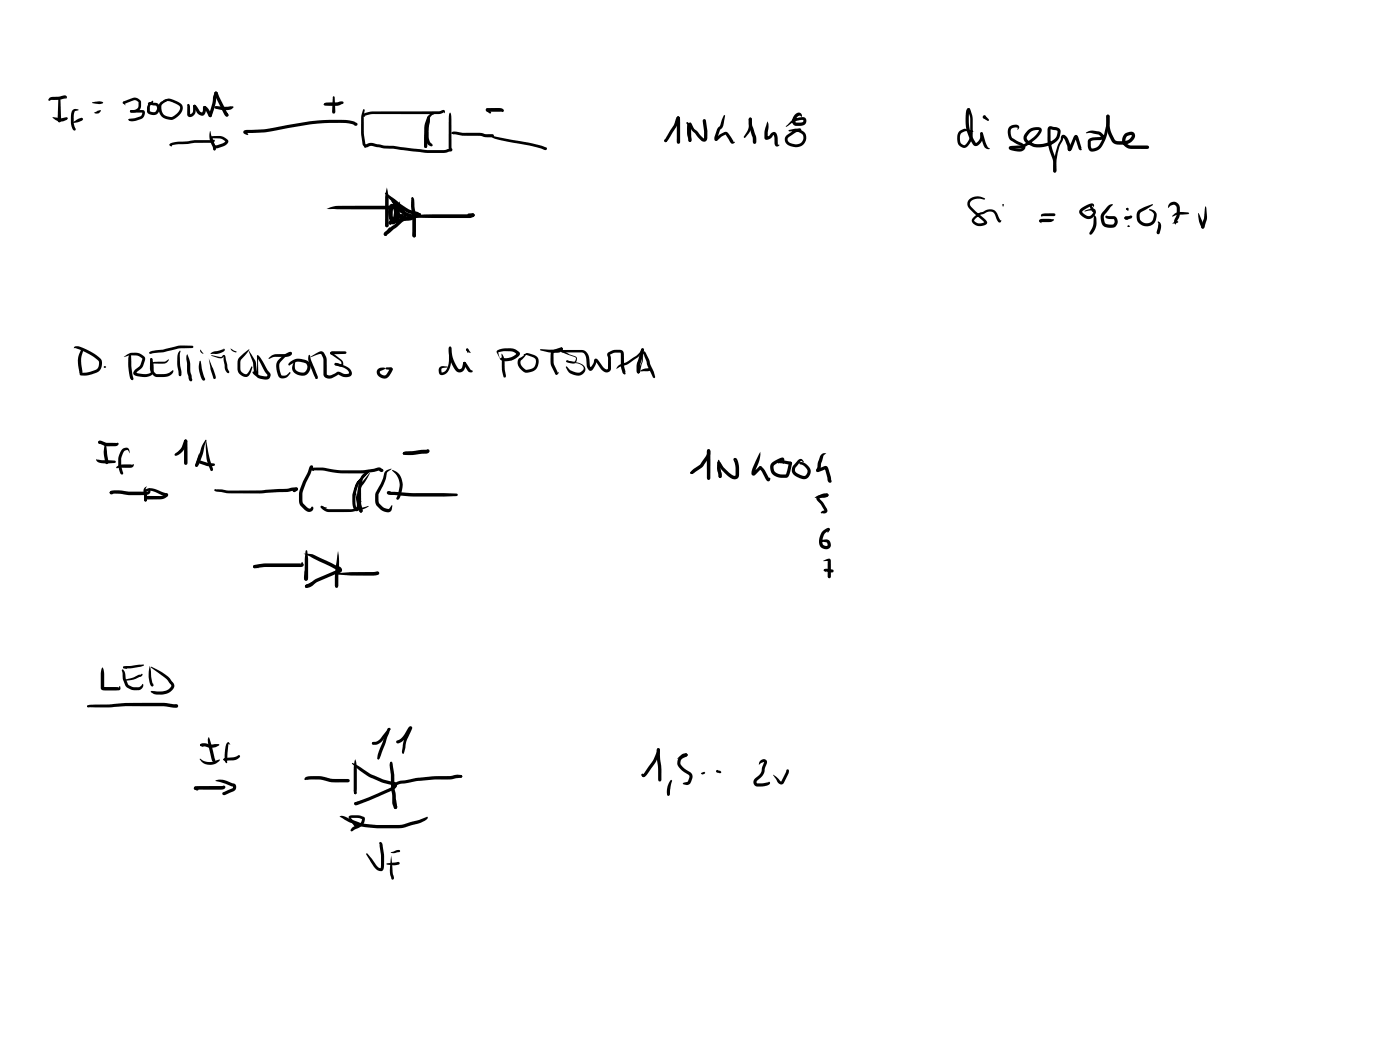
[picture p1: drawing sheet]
<svg xmlns="http://www.w3.org/2000/svg" width="285mm" height="214mm" viewBox="0 0 285 214" stroke-linecap="round" stroke-linejoin="round" font-family="sans-serif">
<g fill="#000">
<path d="M43.7 18.7l.3-.1 .3 .2 2.1 4.3h-.2l.3 .3a.48 .48 0 0 1-.5 .3 .48 .48 0 0 1-.4-.5l-1.6-3.2-.4-1zM67.8 19.7l.1-.1 .2 .1 .2 3.1-.4 .3-.3-.3zM10.1 19.9l.5-.2 1.7-.1a1.03 1.03 0 0 1 1.3 0v.3l-.2 .2-.1-.2v.2l-1.1 .2-2 .2a.2 .2 0 0 1-.3 0 .2 .2 0 0 1 0-.3zM10.6 23.8l1.7 .3 1.4-.2 .1 .2-.2 .3-.6 .3h-.9a2.41 2.41 0 0 1-1.5-.9zM11.9 20.2l.3-.1 .1 .2 .2 4.3-.2 .2-.2 .1-.3-.1-.1-.2zM14.7 25l1.5-.9 .4-.1 .3 .3a2.71 2.71 0 0 1-2.2 .7zM14.8 22.4l.6-.2 .6 .2-.8 .3-.2 .9a3.9 3.9 0 0 0 .3 2.5l.1 .2a.41 .41 0 0 1-.4 .2 .41 .41 0 0 1-.3-.4 4.9 4.9 0 0 1 .1-3.7zM18.8 20.9a3.1 3.1 0 0 1 2.2 0 2.77 2.77 0 0 1-2.3 0zM19.1 23l1.3-.6a.58 .58 0 0 1-.1 .6 .58 .58 0 0 1-.6 .1zM25.1 20.7l2-.8a1.34 1.34 0 0 1 1.6 1 1.65 1.65 0 0 1-1.9 2h-.3v-.4a1.67 1.67 0 0 0 1.6-.7l.1-1-.5-.4h-.5l-2 .8-.2-.3zM25.1 20.7l.1-.1 .3 .2v.7l-.5-.5zM26.2 24.3l.1-.1 .2 .2-.2 .1z"/>
<path d="M26.2 24.3h.3l-.2 .2zM26.5 22.5l2.6-.1a.88 .88 0 0 1 .1 1.5l-.4 .3-1.1 .4a1.28 1.28 0 0 1-1.5-.2l.1-.2 1.1-.1 1.2-.4 .4-.8h-2.3l-.3-.2zM30.2 20.9l.1-.1a2.57 2.57 0 0 1 2 .5 1.39 1.39 0 0 1-.4 2 1.39 1.39 0 0 1-2-.6l.1-1.2 .4-.5 .7-.5 .1 .2-.7 1.1v.9l.5 .1a.79 .79 0 0 0 .9-.3 .79 .79 0 0 0-.1-1l-1.1-.2-.3-.1-.1 .1a.19 .19 0 0 1-.2-.2 .19 .19 0 0 1 .1-.2zM32.6 20.8l1-.5 .7-.1 .1 .1-.6 .4a1.34 1.34 0 0 0-.8 2.1 1.79 1.79 0 0 0 1.9 1 2.27 2.27 0 0 0 1.8-2l-.4-.4-1.2-.6-.9-.2h-.8l-.1-.1a1.74 1.74 0 0 1 2-.2l1.3 .6a1.49 1.49 0 0 1-.1 2.5 2.32 2.32 0 0 1-3.2 .6 2.32 2.32 0 0 1-.7-3.2zM34.6 29.2l1.4-.3 2.2-.1 1.4-.3 3.9-.1 .2 .3-.2 .3-.5 .1h-3.3l-1.4 .2-2.3 .1-1.3 .3a.23 .23 0 0 1-.2-.2 .23 .23 0 0 1 .1-.3zM34.6 29.3h.1l.2 .2 .2 .2-.2 .1-.4-.2zM38.2 21.2l.3 .1-.4 .3zM38.3 21.2l.2 .1 .2 .3v1.7l.6-.5 .1-1.4h.4v.4l.1-.2a1.85 1.85 0 0 1-.6 2 .67 .67 0 0 1-.7 .2 .67 .67 0 0 1-.5-.5v-1.7zM39.4 21.4l.2-.1a2.2 2.2 0 0 1 1.1 1.4l.4 .3 .2-.5a.89 .89 0 0 1 .3-.9l.3 .1v.2a1.18 1.18 0 0 1-.8 1.7l-.9-.6-.8-1.1h.2l-.2-.1zM41.5 21.6l.4 .1 .1 .2-.2 .3-.4-.1-.1-.2zM41.4 21.7a.99 .99 0 0 1 1.2 .7l.5 1.1-.1 .3-.2 .1-.3-.2-.5-1-.6-.6zM43.8 18.7h.4l.1 .4-.7 3.2-.5 1.3-.3 .3-.2-.1-.1-.3 .7-2.5 .2-1.4z"/>
<path d="M42.8 26.7l.7 2.2a1.54 1.54 0 0 1 .3 1.7 .51 .51 0 0 1-.5-.7l-.4-.9a3.7 3.7 0 0 1-.1-2.3zM43.1 27.8l1.6-.1a2.1 2.1 0 0 1 1.8 1.1l-.2 .4-.5 .4-1.7 .6a.51 .51 0 0 1-.6-.6h.7l1.2-.4 .5-.4h.1l-1.1-.6-1.8-.1-.2-.2zM43.1 27.8l.2 .1 .6 2.5-.2 .2-.3-.2a3.5 3.5 0 0 0-.5-2.5zM43.8 21.7l3.6-.1 .1 .2a2.59 2.59 0 0 1-2.4 .6l-1.3-.3-.1-.2zM43.7 21.7l.4 .1 .2 .4-.5-.2zM46 22.9a.44 .44 0 0 1 .5 .2 .44 .44 0 0 1 0 .5l-.3 .1-.2-.1zM49.6 26.6l.6-.1a30.1 30.1 0 0 0 8.3-1l4.6-.8a23.2 23.2 0 0 1 9.2 .1l.4 .3v.4l-.3 .1-.6-.3a32.4 32.4 0 0 0-8.6 0l-4.6 .8a29.6 29.6 0 0 1-8.4 1h-.2l.1-.2 .5 .4-.2 .2-.6-.2a.4 .4 0 0 1-.2-.7zM65.9 21.2l.2-.1 .2 .2-.2 .1zM66 21l.4-.1 2.5-.1a.75 .75 0 0 1 1.1 .1l-.1 .2-.5 .2a3.7 3.7 0 0 1-2.5 .2h-.8l-.2-.2zM66.1 21.1l.4 .4-.5-.1zM73.9 22.3l.2-.1 .2 .2a13.4 13.4 0 0 0-.2 4.4l.3 2.5 .2 .3a.36 .36 0 0 1-.2 .5l-.2-.1-.4-.8a19.2 19.2 0 0 1-.2-5.5zM73.9 23.2l1-.4a10.9 10.9 0 0 1 3.7-.1h10.8l.5-.2a.37 .37 0 0 1 .6 0 .37 .37 0 0 1-.1 .5l-.1-.2v.2l-.9 .2h-10.8a10.1 10.1 0 0 0-3.6 .2l-.8 .2-.1-.1 .3 .3h-.4a.3 .3 0 0 1-.2-.2 .3 .3 0 0 1 .1-.4z"/>
<path d="M78.5 39.2l3.2 2.4a5 5 0 0 0 2.3 1.3l1.1 .3 .5 .2 .1 .3-.1 .3-.2 .1-1.6-.5a12.4 12.4 0 0 1-5.4-4.3zM78.8 38.2a12.1 12.1 0 0 1 .3 4.3v3.4l-.1 .3-.2 .1-.3-.1-.1-.3v-2.3a15.8 15.8 0 0 1 .4-5.4zM87.1 23.8h.3l.1 .7-.5 3.2v2.1l-.3 .3-.3-.3v-1.9zM87.1 23.8l.1-.1 .3 .1-.3 .1h.3v1a8 8 0 0 0-.2 3.2l.2 .8 .6 .6a.64 .64 0 0 1-1.1-.2l-.3-.9a7.9 7.9 0 0 1 .1-3.3l.2-1.2h.2l-.2 .2zM87.3 23.4l.6-.3 .5 .2-.6 .3a5.1 5.1 0 0 0-.8 3.7v2.5l-.3 .3-.3-.3v-1.9a6.3 6.3 0 0 1 .9-4.5zM74.5 29.4a2.43 2.43 0 0 1 2.4 0l1.4 .2 1.6 .1a59.6 59.6 0 0 0 10.7 .8l1.1-.2-.1 .3-.2-.6v-5.7l.1-1.1 .1-.3 .3 .8 .1 6.5a.42 .42 0 0 1 0 .5 .42 .42 0 0 1-.5 .2l-.4 .1a31.5 31.5 0 0 1-9.1-.4l-2-.3-1.8-.1-2.6-.5-.9 .3-.3-.3zM91.9 27l.2-.1 .2 .3-.2 .1zM92 26.9a1.35 1.35 0 0 1 1.3 0l.9 .2 1.4-.1a6.3 6.3 0 0 1 2.8 .2l.5 .1h1.4l.3 .3-.3 .4-1.5-.1-.7-.2a22.6 22.6 0 0 1-5.9-.4l-.3-.2zM92.1 26.9l.4 .4-.5-.1zM99 22.1l.7-.1a5.2 5.2 0 0 1 2.6 .1l.3 .4-.3 .3-3-.1-.3-.1zM99 22.1h.5l.5 .8-.2 .2-.8-.5zM100 27.6l.1-.1 1.3 .4 6.4 1.2 3.1 .8a.42 .42 0 0 1 .4 .6h-.4l-3.2-.9a37 37 0 0 1-7.3-1.5z"/>
<path d="M137.8 23.8l.2-.1 .3 .1 .1 .2-.2 .3a7.1 7.1 0 0 1-1.4 3l-1 1.5-.5 .1 .1-.4 .8-1.5a7.4 7.4 0 0 0 1.5-3zM135.3 28.5l.3-.1 .2 .3-.1 .2h-.2l-.2-.2zM135.4 28.4v-.1a.27 .27 0 0 1 .3 .1 .27 .27 0 0 1 .1 .3l-.3 .2-.2-.2zM137.9 23.8l.3-.1 .2 .3-.1 .2-.3 .1-.2-.3zM137.9 23.8l.2-.1 .3 .2 .1 .4v4.7l-.4 .3-.3-.3zM139.9 24.8l.5 .6 .2 2.1a.96 .96 0 0 1-.1 1.4l-.3-.3-.3-1.1v-2.1l-.2-.4zM140.3 25.1l.2-.1 .2 .2 .1 3.4-.3 .3-.3-.3zM140.4 25h.3l-.1 .4h-.3zM140.3 25l.4 .1 .6 1.1 2 2a6.7 6.7 0 0 0-.2-3.5l.1-.4h.4a6.7 6.7 0 0 1 .4 3.8 .76 .76 0 0 1-.5 .7 .76 .76 0 0 1-.9-.3l-1.8-2-.5-1.3zM147.4 23.5l.1-.1 .1 .1-.4 2.1-.6 1-.6 1.7-.3-.1 1-.9 1.1-.5 .5 .3 1 1.7 .2 .1a.42 .42 0 0 1-.3 .4 .42 .42 0 0 1-.5-.3l-1-1.6-.8 .4-.7 .6a.46 .46 0 0 1-.6 .2 .46 .46 0 0 1-.1-.7l.5-1.6 .6-.7zM152.5 24l.3-.1a.46 .46 0 0 1 .2 .7v.4a3.1 3.1 0 0 1-.5 2.1l-.8 1-.3-.2 1-1.7zM152.5 24h.5l.1 .3a6.3 6.3 0 0 0 .7 3.1l.2 .6v1l-.1 .2-.3 .1-.2-.1-.1-.2-.1-1-.5-1.6a3.5 3.5 0 0 1-.2-2.4z"/>
<path d="M156.3 24.7a4.3 4.3 0 0 1 0 2.6v.8l-.2-.3 .6-.3a.8 .8 0 0 1 .9-.6 .8 .8 0 0 1 .7 .9v1.6h.3a.41 .41 0 0 1-.3 .4 .41 .41 0 0 1-.5-.2l-.2-2.1h-.1a1.68 1.68 0 0 1-1.3 1l-.3-.1a1.9 1.9 0 0 1-.2-1.7zM160.6 26.5l1.2-.3a1.94 1.94 0 0 1 2.4 2 2.11 2.11 0 0 1-3.2 1.6 1.32 1.32 0 0 1-1.1-1 1.32 1.32 0 0 1 .4-1.4l.7-.4a2.89 2.89 0 0 1 1.9-.8l.2 .2-.1 .4-.2-.4-2.1 1.5a.68 .68 0 0 0-.3 .6 .68 .68 0 0 0 .4 .6 1.81 1.81 0 0 0 2.7-.5v-.1a1.04 1.04 0 0 0-.5-1.4l-.9-.3h-1.4l-.2-.2zM161.9 23.2a.74 .74 0 0 1 .8-.3 .74 .74 0 0 1 .6 .6v.3l-.6-.2a1.17 1.17 0 0 0-.7 1.3h1.3l.3-.2-.2-.3a4 4 0 0 0-2.8 1.2l-.6 .2 .2-.3a3.6 3.6 0 0 1 3.2-1.7 .9 .9 0 0 1 .8 1.1 .9 .9 0 0 1-1.1 .7h-.7a1.07 1.07 0 0 1-1.1-.5 1.07 1.07 0 0 1 .2-1.2zM196.9 22.1l.3-.1 .2 .1 .1 .2-.2 .4a8.5 8.5 0 0 0 1.4 6.4l.7-.7 .2-1.3 .2-.2 .3 .3v.9a1.86 1.86 0 0 1-1.6 1.6 7.7 7.7 0 0 1-1.9-5.8l.1-1.1zM197 22.1l.3-.1a2.11 2.11 0 0 1 .7 1.6v3.4a3.2 3.2 0 0 1-1.6 3.1 1.7 1.7 0 0 1-1.5-2.2 1.69 1.69 0 0 1 2.6-1.4l.9 .3-1.9-.1-.7 .4-.3 .5v1a.83 .83 0 0 0 1.1 .8l.7-.9 .2-1v-3.5l-.4-1.4-.2-.3zM199.7 27l.1-.1 .3 .2 .7 2.3 .3 .6 .4 .2a.69 .69 0 0 1-1.1-.3l-.8-2.6zM200.2 23.6h.4l.7 .7v.3h-.2l-.9-.5-.1-.3zM200.2 23.6h.5l.3 .8-.8-.3zM205.5 29.9l.4-.2 1.7-.1a7.9 7.9 0 0 0 3.9-3l.1-.1a1.98 1.98 0 0 0-2.5 1.8l.3 .3a4.6 4.6 0 0 0 5.5-.5l.4-1.2a.39 .39 0 0 0-.6-.4l-.8-.2v.3a11.6 11.6 0 0 0 1.1 5.9l.1 2.3-.3 .3-.4-.3v-2.2a11.6 11.6 0 0 1-1.1-6.5 .9 .9 0 0 1 1.4-.2 1.13 1.13 0 0 1 1.1 .4 1.13 1.13 0 0 1 0 1.3 3.4 3.4 0 0 1-3.1 2.3 3.9 3.9 0 0 1-4.1-1.2 2.25 2.25 0 0 1 2.3-2.8h.2a.78 .78 0 0 1 1 .4 .78 .78 0 0 1-.3 1 8.1 8.1 0 0 1-4.1 2.9l-1.8 .1 .1-.1-.3 .2-.2-.1zM205.5 25.8a1.26 1.26 0 0 1 2 .1l-.3 .6v-.5h-.7a.83 .83 0 0 0-.7 1.2l.3 .9 1.9 1a.93 .93 0 0 1 .7 1.1 .93 .93 0 0 1-1.2 .7l-.6-.1a1.56 1.56 0 0 1-1.5-.6l.1-.3 .2-.1 .3 .2h-.1l1.4 .2h.5l.4-.2-2.1-1.2a2.19 2.19 0 0 1-.6-3zM216.2 27.6l.2-.2 .4 .1 .6 .8 .6 1.3v.7l-.1-.1 .2 .3-.3 .3a1.03 1.03 0 0 1-.5-1.2l-.5-1-.3-.6h.1l-.3 .8a5.1 5.1 0 0 0-.9 2.3l-.4 2.1 .1 1.6-.3 .3-.4-.3a12.9 12.9 0 0 1 1.5-6.2zM218.8 27.6a.5 .5 0 0 1 .8 .4l.6 2.3a.23 .23 0 0 1-.2 .3 .23 .23 0 0 1-.3-.1l-.8-2.5h.3l-.9 2.3a.44 .44 0 0 1-.4 .4 .44 .44 0 0 1-.5-.2l.4-.4-.2 .1z"/>
<path d="M221.1 27l.7-.3 .7-.1 1.3 .2 .4 .2a1.07 1.07 0 0 1 .7 1.1l-.7 .4-1.6 .1-.5 .1v1l.2 .5a1.64 1.64 0 0 0 1.6-.8 10.8 10.8 0 0 0 1.3-5.7l.1-.3h.5a11.3 11.3 0 0 1-1.7 6.7 1.74 1.74 0 0 1-2.4 .5 2.52 2.52 0 0 1 0-2.3l.8-.3 1.4-.1 .4-.1v.2l-.7-.6-1.6-.3h-.8zM225.3 23.4h.5l.1 .5a6.7 6.7 0 0 0 1.1 4.5l.5 .3h1.1a1.53 1.53 0 0 0 1.8-1.2l-.9 .2a1.09 1.09 0 0 0-.3 1.2 1.09 1.09 0 0 0 1 .7h3.4l.3 .1 .1 .3-.1 .2-.3 .1h-3.4a1.74 1.74 0 0 1-1.7-1.4 1.74 1.74 0 0 1 1.1-1.9l.4-.2a.93 .93 0 0 1 1.1 .6 .93 .93 0 0 1-.4 1.2 3.7 3.7 0 0 1-3.7 .7l-.6-.4a7.5 7.5 0 0 1-1.2-5.2zM66.5 42.6a6.8 6.8 0 0 1 4-.7h9.3l.2 .1 .1 .3-.1 .2-.2 .1zM78.7 43.4h.2l.2 2.5-.3 .4-.4-.4zM79.2 46.4l.2-.1 .2 .3-.8 1.2-.2 .2-.4-.1v-.4l.3-.1-.2 .1zM79.2 45.1l2.3-1.4a.38 .38 0 0 1 .7 .2l-2.6 1.8-.4-.1zM78.8 42.2l1-.3 .2 .1 .1 .3-.1 .2-.2 .1-.8-.2zM79.8 40.7l.3-.1a5.3 5.3 0 0 1 2.7 3 .78 .78 0 0 1-.5 1 .78 .78 0 0 1-.9-.3l-.6-.6-.7-1.2v-.2l.2-.1-.2 .2v-.4h.4l-.2 .2 .3-.1 .8 1.3 .8 .6h-.2l.1-.3a4.8 4.8 0 0 0-2.3-2.5zM79.8 40.7l.3-.1 .2 .2a5.2 5.2 0 0 0 3.7 2.9 .57 .57 0 0 1 .5 .5 .57 .57 0 0 1-.6 .6l-2 .2-2.4 .7-.3-.1a.71 .71 0 0 1 .3-.7 .71 .71 0 0 1 .7-.1l1.2-.4 2-.2 .4-.2 .1 .2 .2 .2a5.5 5.5 0 0 1-3.7-2.4l-.7-1zM79.4 41.6a.9 .9 0 0 1 1.3 1v2a.84 .84 0 0 1-.9 1l-.3-.2-.2-.4v-1.9a1.55 1.55 0 0 1 .7-1.5l.3 .1 .4 .5 .4 2.7-.3 .3-.3-.3-.2-2.3-.3-.5h.1l-.1 1.1 .1 1.8-.1 .1a3.2 3.2 0 0 0-.2-3 3 3 0 0 0 .3 2.5l.1 .1h-.3l.3-2a.52 .52 0 0 1 .1-.8 1.87 1.87 0 0 1 .5 2l-.1 .5a.67 .67 0 0 1-.2 .7 .67 .67 0 0 1-.8 0 3.1 3.1 0 0 1-.3-3.5zM81.3 41.1h.2l-.2 3.1a.85 .85 0 0 1-.5 1l-.2-.1-.1-.3 .4-2.4zM81.8 43.7h.3l-.1 .3-.2-.1z"/>
<path d="M83.8 40.2l.3 .1-.4 .2zM84.1 46.9h.4l.1 .2 .1 .9-.1 .2-.3 .2-.2-.2-.1-.2zM83.9 40.2l.2 .1-.1 .2-.2-.2zM83.8 40.3l.2-.1 .2 .1a32.2 32.2 0 0 1 .4 7.9l-.3 .2-.2-.2-.1-.2-.1-4.2a7.3 7.3 0 0 1-.1-3.3zM84.8 44l1.6-.3 9.2-.1 .7-.1 .2 .1 .1 .2-.2 .4-.7 .2h-11.1l-.1-.2zM78.3 47.3l2.9-2.4a8.4 8.4 0 0 1 4-1.5l-.1 .1 .3-.1 .2 .1 .1 .2a1.44 1.44 0 0 1-1.4 .7l-.7 .1-1.5 .6-3.3 2.7v-.3l-.1 .4-.2 .1-.4-.2zM95.2 43.5l1.1-.1 .2 .1 .1 .3-.3 .3-.9-.1-.2-.3zM197.3 40.6l.7-.4 .9-.2 1 .1 .7 .4-.2 .2-.6-.2a1.74 1.74 0 0 0-2.3 1l.3 .6 2.8 2.5a.66 .66 0 0 1 .4 .8 .66 .66 0 0 1-.7 .5 1.7 1.7 0 0 1-2.4-1.1l.9-1.1 1.1-.5a2.25 2.25 0 0 1 2.9-.1l.9 1.7-.1 .1 .1-.1a.35 .35 0 0 1-.1 .6 .35 .35 0 0 1-.5-.4l-.5-1.2a1.31 1.31 0 0 0-2.2-.3l-.9 .3-.9 .7-.3 .4a1.59 1.59 0 0 0 2.2 .3v.2l-3.1-2.9a1.32 1.32 0 0 1-.1-1.9zM212 43.6l.8-.2h1.8l.3 .3-.3 .3h-2.3v-.1l-.2 .2-.2-.2zM211.6 44.8l.4-.2h2a.36 .36 0 0 1 .6 .3l-.2 .1a4.1 4.1 0 0 1-2.5 .2v-.2l.2 .5-.5-.3zM221.8 41.7a1.44 1.44 0 0 1 1 1.2l.2 .4-.7-.3zM222.4 43.7l.5 .2a3.3 3.3 0 0 1-.2 3.3l-.4 .5-.2 .1-.2-.1-.1-.3 .8-1.8 .1-1.4z"/>
<path d="M220 42.5a3.1 3.1 0 0 1 2.6-1l.2 .3-.1 .5-.2-.4-1.9 .9a.31 .31 0 0 0-.3 .3 .31 .31 0 0 0 .2 .3l.6 .4a.9 .9 0 0 0 1 .1l.5-.7a.32 .32 0 0 0-.1-.3 .32 .32 0 0 0-.3-.1l-1.4 .2 1.4-.5a.78 .78 0 0 1 .9 .4 .78 .78 0 0 1-.3 1 1.53 1.53 0 0 1-2.5 .1l-.6-.7 .1-.5zM225.5 42.1a1 1 0 0 1 1.1-.4l-1.8 2.2v.6l.2 .8a1.78 1.78 0 0 0 1.7 .4l.2-.5-.1-.6-1.3-.1-.5-.3a.61 .61 0 0 1 .9-.2h.9a1.26 1.26 0 0 1 .7 1.6 1.26 1.26 0 0 1-1.6 .8 1.68 1.68 0 0 1-1.8-2l.2-.9zM229 44.2l1.3-.3 .3 .3a1.18 1.18 0 0 1-1.3 .4l.1-.1-.2 .2-.2-.1zM229 44.2h.4l.1 .2 .3 .2a.46 .46 0 0 1-.6 .1 .46 .46 0 0 1-.2-.5zM231.8 42.8l1.4-.7 1.4-.5 .2 .1-2.5 1.5a1.38 1.38 0 0 0-.1 1.6 1.38 1.38 0 0 0 1.5 .7 1.21 1.21 0 0 0 1.1-.9l.1-1.1-.3-.4-.6-.3-.1-.1 .2-.1a1.34 1.34 0 0 1 1.4 1.6l-.2 .6a2.04 2.04 0 0 1-2.8 1 2.04 2.04 0 0 1-.7-3zM235.7 45.1l.5 .2 .2 .6-.3 1.5-.3 .3-.3-.3 .3-1.8zM238.1 41.4a1.26 1.26 0 0 1 1.5-.2 1.26 1.26 0 0 1 .6 1.4l-.1 1.5-.8 1.6-.3-.6 .6-1.5v-1.3l-.2-.4a.84 .84 0 0 0-1.2 .1l-.4 .3zM238.7 43.9l.6-.5 .7-.2 2 .1 .1 .1-.1 .2-2.3 .1-1 .4zM238.7 45.4l.9-.4 .3 .2-.7 .3zM244 43.4l1.2 2.8-.3 .4-.3-.2v-.2a6.1 6.1 0 0 1-.6-2.8zM245.4 42.1h.1l.1 .3 .1 2.2-.5 1.7-.3 .3-.3-.4 .5-1.7zM15.1 70.6h.1a1.51 1.51 0 0 1 1.4 .1 8.5 8.5 0 0 1 4.1 2.7 2.08 2.08 0 0 1-1.1 2.5l-2.3 .6-1-.1v-.4a7.7 7.7 0 0 0 3.4-.9l.2-.1a1.23 1.23 0 0 0-.1-1.8 12.7 12.7 0 0 0-4.5-2.3h-.3z"/>
<path d="M16.5 71.1l.3-.1 .2 .2-.5 1.9 .3 2.7-.1 .3h-.4l-.2-.5a5.5 5.5 0 0 1 .4-4.5zM25.2 72.6l.8-.5a2.29 2.29 0 0 1 1.7-.3 2.16 2.16 0 0 1 1.9 1.2l-.6 1.8-1.3 1.2v-.1l1.4 .3a1.45 1.45 0 0 0 1.7-.5l.1-1.2-.3-1.5h.4l.2 .9a2.6 2.6 0 0 1-.3 2.5 3.6 3.6 0 0 1-3.4 .1 .68 .68 0 0 1-.4-.7 .68 .68 0 0 1 .5-.6l.9-.8 .5-1.4-.7-.5-.5-.1-1.3-.1zM26.6 76.7l.5 .3v.3h-.4zM26.4 72.2l.4-.1-.1 2.4 .3 1.7a.84 .84 0 0 1-.1 1.2l-.2-.1a8.2 8.2 0 0 1-.3-5.1zM30.4 71.7a4.3 4.3 0 0 1 2.7-.5l3.5-.8h2.5l.3 .2-.3 .3-2.8 .1-3.1 .7-2.7 .3zM31 73.8l.1 .1v.1zM31 73.9l.5-.2 2-.1 .8-.4 .1 .1-.4 .5-.5 .2h-2.5zM30.6 73h.4l.1 .2v1.8a1.45 1.45 0 0 0 .8 1.2l1.9-.1 1.1-.5a.23 .23 0 0 1 .4-.2 .23 .23 0 0 1-.1 .4 2.07 2.07 0 0 1-1.9 1h-1.4a1.82 1.82 0 0 1-1.4-1.8zM30.4 71.9l.2-.2 .5 .4zM31 73.9l.4 .2-.4-.1zM36.6 71.4l.2 .1-.2 .7 .1 1.9 .3 1.7-.1 .5-.2 .3-.3-.3-.1-.8a7.5 7.5 0 0 1 0-3.6zM38.1 72.1l.2 .5a6.9 6.9 0 0 1 .5 3.2l.4 1.6-.4 .3a1.96 1.96 0 0 1-.6-1.5l-.1-2.2a2.78 2.78 0 0 1 0-1.9z"/>
<path d="M40.7 71.2l.7 .8-.5-.3zM40.7 73.4l.9 3.3a.53 .53 0 0 1-.1 .8 1.3 1.3 0 0 1-.7-1.2 3.9 3.9 0 0 1-.1-2.9zM42.5 73l1.3 3.3 .1 .6-.2 .3-.3-.3-.6-1.8zM43 71.8l.6-.2 1.9-.4 .1-.2 .2 .1a.73 .73 0 0 1-.8 .8l-.9 .2h-1.3zM43 72.3l1.9 .4 .6-.4h.3l.5 2.7 .4 .7-.1 .2a.88 .88 0 0 1-.8-1l-.3-1.6 .1-.8a.82 .82 0 0 1-1.2 .4l-1.3-.4zM46.9 70.9l1.3 .7a.51 .51 0 0 1-.9-.1zM50.6 71.5l.7 .8a2.96 2.96 0 0 1 .9 2.1l.2 1.6h-.2l.1-.7v-2.8l.2-.1 .1 .1v3.2a.43 .43 0 0 1-.2 .7 .43 .43 0 0 1-.6-.4l-.3-2.2zM48.7 72.8l2.1-1.7-1.8 2.2-.1 1.7a1.06 1.06 0 0 0 1.5 1l.9-1.4 .1 .2-.4 1.3a1.17 1.17 0 0 1-1 .7 1.17 1.17 0 0 1-1.1-.6l-.4-.5-.1-.6v-1.5zM52.4 72.3l.2 .2-.1 .2-.2-.2zM52.3 72.5l.3-.1 .4 .4 1.4 2.5 .5 .6a.88 .88 0 0 1 .1 1 .88 .88 0 0 1-.9 .4l-1.5-.3-1-.8a.36 .36 0 0 1 0-.6l1.4 .9 1.2 .1 .3-.2-.6-.8zM54.7 72.9l.8-.6a4.6 4.6 0 0 1 2.6-.2l.8-.1 .3-.3 .2 .2a.89 .89 0 0 1-1.1 .8h-2.4l-1.1 .4zM56.7 73.3l1.5-1.3a.74 .74 0 0 1 1.2-.1v.2h-.4l.1 .1-1.1 .6a2.31 2.31 0 0 0-.9 3.2l.1 .2a.79 .79 0 0 0 1.3 0l.5-.4 .2 .1a1.72 1.72 0 0 1-2 1.1h-.1a3.5 3.5 0 0 1-.7-3.4z"/>
<path d="M58.9 73.8a2.5 2.5 0 0 1 2.4-.7l1.1 .2a1.75 1.75 0 0 1 .4 2.6 1.75 1.75 0 0 1-2.5 .3 1.46 1.46 0 0 1-.6-2.2l.4-.5v.6a1.35 1.35 0 0 0 .6 1.6 1.35 1.35 0 0 0 1.7-.4 .99 .99 0 0 0-.2-1.4l-1.8-.2-1.5 .8-.2-.3zM62.8 72.4l.2-.2 .1 .2 .2 .9 1.3 3.3a.33 .33 0 0 1 0 .5 .33 .33 0 0 1-.5-.3l-.3-.7a8.2 8.2 0 0 1-1.1-3.2zM63.2 72.6l2.2-1.1a1.89 1.89 0 0 1 1.1 2.3v2.3a.58 .58 0 0 0 1 .2l1.4-.6 1.1 .4a.94 .94 0 0 0 1.1-.1 1.6 1.6 0 0 0-1.5-1.3l-1.2-.3-.3-.3 .3-.2 1.3 .4a2 2 0 0 1 1.9 1.9 1.7 1.7 0 0 1-2.5 .2l-.2-.2a2.55 2.55 0 0 1-2.4 .8l-.4-.2-.2-.4-.1-3.3-.4-1h-.3l-1.8 .6zM64.4 76.3h.1l.2 .6-.3 .3-.2-.3zM67.4 71.6l.3-.1h2.6l.2 .3-.2 .3-2.8 .1-.3-.3zM67.3 71.7l.4 .1 1.7 1.4a.93 .93 0 0 1 .2 1.5l-1.4-.4-.1-.2 .3-.2 1.1 .3-.1 .1 .1-.5-.2-.4-2-1.3zM76.9 75.2a1.48 1.48 0 0 1 1.4-.3l.2 .1-.8 .5a.38 .38 0 0 0-.4 .3 .38 .38 0 0 0 .3 .4 .71 .71 0 0 0 1.2-.1l.6-1.2 .2-.1 .3 .2 .1 .3-.7 1.2a1.41 1.41 0 0 1-1.7 .4 1.41 1.41 0 0 1-.8-1.5zM78.4 75l.2-.2h.9l.3 .1 .1 .2-.3 .3-1-.2zM91.5 70.6h.1l.3 .2v.9a6.5 6.5 0 0 1-.6 3.8 1.23 1.23 0 0 1-1.9 .6v-.3a.89 .89 0 0 1 .8-1.3l.9 .2-1.1 .3-.1 .8a1.53 1.53 0 0 0 1.4-1.5zM91.5 70.6h.3a6.9 6.9 0 0 0 1.7 4.6l.5-.2 .3-1.1 .3-.2 .3 .3-.2 .9a1.13 1.13 0 0 1-1.1 .9 1.13 1.13 0 0 1-1.1-.8l-.2-.2a5.8 5.8 0 0 1-.8-4.2zM94.4 73.8h.4l1 1.5a.32 .32 0 0 1 .4 .4 .32 .32 0 0 1-.5 .1l-.5-.3-.8-1.3zM95 71l.1-.1 .3 .2v.8l-.5-.6z"/>
<path d="M95 71h.3l.5 .9-.8-.5zM101.2 71.4l.1-.1a5.1 5.1 0 0 1 3.5-.2l.2 .1a.96 .96 0 0 1 .8 1.1 3.2 3.2 0 0 1-3.9 .9v-.3h.4a3.4 3.4 0 0 0 2.9-.9l.1 .1-.7-.4-.7-.2-2.4 .2 .4 1.6-.5-1a.68 .68 0 0 1-.2-.9zM101.9 73l.3-.1 .1 .3h-.4zM102.1 72.8l2.2 .5h-2.2l-.2-.2zM102.1 72a2.6 2.6 0 0 1 .6 2.5l.3 2.1-.3 .3-.2-.3a9.5 9.5 0 0 1-.3-3.8zM105.7 73l1.4-1-.6 1a1 1 0 0 0-.1 1.7l.7 .6h.4a1.56 1.56 0 0 0 1.6-2l-.6-.6-1.3-.4-.6-.1 .7-.3 1.4 .4a1.81 1.81 0 0 1 .1 3.1 2.09 2.09 0 0 1-2.5 .1 2.09 2.09 0 0 1-.7-2.4zM110.1 71.1h3.7a.47 .47 0 0 1 .8-.1l-.5 .7-.9 .1-1.5-.1-1.7-.4-.1-.1zM113.1 75.9h.7l-.5 .4-.2-.2zM112.3 71.5l1.8-.7h.3l.2 .2-.1 .2-1.8 .6 .1 2.3 .8 1.9-.3 .3-.3-.1-.9-2v-1.9zM114.3 71.3h4.1a1.8 1.8 0 0 1 1.6 2.1l.1 1.1 .3 .4h-.2a2.8 2.8 0 0 0 .8-1.7 .58 .58 0 0 1 1 .4l.8 1.2a.64 .64 0 0 0 .9 .3l.1-2.2-.2-.7 .1-.3 1.2-.6 1.5-.1 .4 .2 .2 .5 .1 2.6 .2 1.3a.28 .28 0 0 1 0 .3 .28 .28 0 0 1-.3 .1l-.3-.3-.3-1.1-.1-3h-1.2l-.9 .4 .2 .7v2.2a1.03 1.03 0 0 1-.9 .8 1.03 1.03 0 0 1-1-.6l-1.3-1.8 .2-.1a2.71 2.71 0 0 1-1.1 2.1l-.4-.1-.3-.5-.2-1.5a1.41 1.41 0 0 0-.9-1.6l-4.1-.1-.2-.2zM115.3 73.4l1.9 .4a1.71 1.71 0 0 1 2 1.6 1.7 1.7 0 0 1-2.6 .8l-.8-.4-.6-1.1 .2-.1 .5 .6a2 2 0 0 0 2.7 .3 .68 .68 0 0 0 .2-.7 .68 .68 0 0 0-.5-.5l-.9-.3-2-.3-.1-.1zM114.3 71.3h.3l1.3 .9 1 .3a.81 .81 0 0 1 .5 1 .81 .81 0 0 1-1 .5l-1-.3-.1-.1 .1-.2 .9 .2a.63 .63 0 0 0 .7 0 .63 .63 0 0 0 .2-.7l-2.9-1.2z"/>
<path d="M125.8 74.5l.3-.2a6.5 6.5 0 0 0 2.7-1.4l1.2-.9 .5-.5 .1-.4 .2-.2 .2 .1a1.13 1.13 0 0 1-.5 1.1l-1.2 1a6.4 6.4 0 0 1-2.8 1.5l-1 .5zM131 71.6l.4 .1 .7 1.5 .3 .9 .7 1.6 .2 1.2-.1 .1-.3-.2-1-2.2-.9-2.7 .1-.1-.1 .4-.2 1.4-.5 2.2-.2 .2-.3-.1-.1-.2 .4-.5 .5-1.5 .2-1.5zM129.8 75.5h.3l.2 .2-.1 .2-.4 .1-.1-.3zM130.2 75.6a3.5 3.5 0 0 1 2.2-.7l.2 .1 .1 .2a1.99 1.99 0 0 1-1.8 .4zM130.6 71h.4l.1 .3-.8 3v1.4l-.3 .3-.4-.3v-1.5zM19.7 93.4a1.62 1.62 0 0 0 1.3 .3l2.3 .1 .3 .2-.3 .3h-1.2a2.88 2.88 0 0 1-2.4-.4zM20.1 89.8l.4-.1 1.2 .5 2.1-.1a.31 .31 0 0 1 .3 .4 .31 .31 0 0 1-.3 .3h-2.3l-1.2-.5h.2h-.4zM20.1 89.8h.4l.1 .3h-.2h.2a.31 .31 0 0 1-.4 .3 .31 .31 0 0 1-.2-.4zM21.3 90.5l.1-.1 .2 .1 .5 3.3-.1 .6-.3 .1-.3-.3-.3-1.6zM23.7 95.1a2.54 2.54 0 0 1 2.2-.5h1l.2-.1 .2 .1-.3 .5-.4 .1h-2.1l-.7 .2-.2-.2zM24.9 91.5a.81 .81 0 0 1 .8-.4 .81 .81 0 0 1 .7 .7v.5l-.2-.4a.56 .56 0 0 0-1 .1l-.5 1.4v1.6l.4 1.4-.3 .2a2.55 2.55 0 0 1-.7-2v-1.5zM29.6 99.7l.6-.3h.7l2.7 1a.49 .49 0 0 1 .5 .6h-.7l-1.5-.7a3.4 3.4 0 0 0-2.4-.3z"/>
<path d="M29.5 99.3l.4-.3-.3 .6 .3 1.3v.9l-.3 .3-.3-.3-.1-1.7zM37.6 89.6h.4l.1 .2-.1 .3 .1-.1a3.4 3.4 0 0 1-2.3 2.8l-.3-.2 .8-.8a4.1 4.1 0 0 0 1.3-2.2zM37.6 89.6h.4l.1 .2-.1 .2-.4 .1-.1-.3zM37.6 89.6h.4l.1 .3 .1 4.4-.1 .3-.3 .1-.2-.1-.1-.3zM40.6 92.3l.1 .1-.5 2.4-.2 .2-.3-.2v-.1zM39.8 94.6l.3-.1 .2 .3-.1 .2h-.3l-.2-.2zM40.3 93.4l.2-.1 .2 .4 1.6 .5 1.2 .2 .3 .2-.3 .3h-1l-1.9-.6a.67 .67 0 0 1-.3-.9zM41.9 89.6l.7 3.5 .8 2.4-.1 .3-.2 .1-.3-.3a9.4 9.4 0 0 1-.9-4.5zM41.9 89.5l.1 .1-.8 3.2-.8 1.9-.4 .3-.3-.2 .6-1.6a10.4 10.4 0 0 1 1.6-3.7zM43.8 99.6h1.3a12.2 12.2 0 0 0 4.1 .3l4-.1 5.2-.3 1.4-.3h.5l.4 .4-.4 .3-1.8 .3-5.6 .3a42.5 42.5 0 0 1-7.5-.2l-1.6-.3-.2-.2zM43.7 99.7l.3-.1-.2 .3zM59.7 99.6l.6-.4 .4 .4-.2 .3-.6 .3-.2-.1-.1-.2z"/>
<path d="M63.2 95.4l.3-.1 .1 .3-.3 .1zM63.3 95.3l.2-.1a14.2 14.2 0 0 1 5 .5l1.7 .1a19.2 19.2 0 0 0 6.8-.6h.4l.6 .3v.5l-.4 .1-.4-.3-.7 .2a30.5 30.5 0 0 1-11-.2l-2.2-.1-.1-.2zM63.2 94.8a.32 .32 0 0 1 .4 0 .32 .32 0 0 1 .1 .3l-.1 .5-.3-.5 .3 .2-.4 1.2-1 2a5.7 5.7 0 0 0-.6 3.6l.1 .4 .8 .7 .4 .3h.3a.34 .34 0 0 1 .5-.3 .34 .34 0 0 1 0 .6 1.05 1.05 0 0 1-1.7-.1l-.9-.9-.2-.7a6.5 6.5 0 0 1 .8-4.1zM63.3 95.4l.1-.1 .6 .5-.1 .1-.6-.2zM73.3 97.5l1.4-1.4 .3-.1v.3l-.7 .6a3.2 3.2 0 0 0-1.8 3.4l.6 2.3 .1 .7a.63 .63 0 0 1-.6 .8 .63 .63 0 0 1-.7-.7l-.1-.3a6.8 6.8 0 0 1 .9-5l2-1.4-1.1 1.1a6.3 6.3 0 0 0-1.3 3l.1 1.9 .3 .8h-.2l.2-.9-.4-3.3 .2-.8zM73.9 96.6l.9-.6 .2 .1v.2l-1 1-.4 1.5-.1 3.6 .3 1.1a.48 .48 0 0 1 0 .6 .48 .48 0 0 1-.5 .2l-.4-1.9 .1-3.4 .4-1.8zM75.2 96.3l.1 .1-.5 .9-1.1 1.6a7 7 0 0 0-.4 3.8l-.2 .3-.2-.2a4.7 4.7 0 0 1 1-4.9zM78.4 96l1.3-.6-1 1a8.1 8.1 0 0 1-1 3.1l-.6 1.2v1.3l.2 .6a2.33 2.33 0 0 0 1.7 1h.2l.7-.7-.2 1-.5 .4a2.89 2.89 0 0 1-2.6-1.6l-.2-.9 .1-1.5a11.3 11.3 0 0 0 1.7-3.9zM79.9 95.7a2.7 2.7 0 0 1 1.7 1.5l.2 .4a5.1 5.1 0 0 1-.5 3.9l-.3 .3a.47 .47 0 0 1-.1-.7v-.2a4.2 4.2 0 0 0 .3-3.1l-.5-1.1zM82.1 92.1h.2l.2 .1-.1 .3-.1 .1-.3-.2zM82.2 92.1l4.9-.6 .3 .1a.6 .6 0 0 1-.7 .8h-.8a10 10 0 0 1-3.5 .2l-.3-.1-.1-.2zM82.1 92.2l.2-.1 .6 .5-.8-.1z"/>
<path d="M144 91.6l.3-.1a.89 .89 0 0 1 .3 1.1l-.2 .6-1.2 1.8-2 1.4a.34 .34 0 0 1-.4 .1 .34 .34 0 0 1-.2-.4l.5-.6 1.5-1 1.2-1.8zM140.6 96.1l.3-.1 .1 .4-.3 .1zM140.8 96l.2 .3-.2 .2-.2-.2zM144 91.6h.5l.1 .2v5.6l-.3 .3-.4-.3zM146.2 94h.3l.1 .2v.9l.3 1.9-.3 .3-.3-.3-.2-2zM146.2 94l.2-.1 .3 .2a6.7 6.7 0 0 0 2.1 2.5l.6 .3 .3-.1v-2l-.3-1 .4-.1-.3 .2-.2-.2a.41 .41 0 0 1 .4-.5 .41 .41 0 0 1 .4 .4l.1 .2a6.9 6.9 0 0 1 .3 3.1 1.05 1.05 0 0 1-.8 .7 1.05 1.05 0 0 1-1.1-.4l-.2-.1a7 7 0 0 1-2.2-2.6h.1l-.2-.3zM146.3 93.6l.2 .1 .2 2.1a1.8 1.8 0 0 1 .1 1.4h-.4l-.4-1.4v-1.1zM154.8 92a13.3 13.3 0 0 1-1.1 4.1v.3l-.4-.2 1.3-1.2h.4v.4l-1.2 1.3a.52 .52 0 0 1-.7 0 .52 .52 0 0 1-.1-.7zM154.6 95a1.06 1.06 0 0 1 1.1 .8l1 1.6-.3 .1 .3-.3a.47 .47 0 0 1-.1 .8 .47 .47 0 0 1-.7-.4l-.7-1.5a1.2 1.2 0 0 1-.6-1.1zM157.1 94.3l.7-.5a2.35 2.35 0 0 1 1.7-.6l.2 .4-.2 .8-.3-.8 .1 .1-1.4 .8a1.18 1.18 0 0 0-.3 1.3 1.18 1.18 0 0 0 1.1 .7l1.4 .1h-.1l.6-2.4 .3-.2 .3 .1 .1 .3-.8 2.6a2.77 2.77 0 0 1-2.2 .1 1.89 1.89 0 0 1-1.2-2.8zM158.4 94l.6-.3 .7 .1 1.3 .2 .3 .3-.4 .3-1.7-.3-.7 .1-.2-.2zM162.4 93.7a.63 .63 0 0 1 1-.1l.2 .5-.5-.3-1.1 1.4a.82 .82 0 0 0 .4 1.2l1.2 .5 .5-.2a.98 .98 0 0 0 .1-1.3l-.6-.6-.8-.3a.42 .42 0 0 1 .3-.5 .42 .42 0 0 1 .5 .2 1.88 1.88 0 0 1 1.3 2.5 1.38 1.38 0 0 1-2.1 .6 1.75 1.75 0 0 1-1.6-1.8l.3-.6z"/>
<path d="M166.2 95.6l1.9-.7a.66 .66 0 0 1 .6 .6l.6 2.5-.1 .2a.65 .65 0 0 1-.7-.8l-.6-1.9h.2l-1.6 .6-.2-.1zM167.3 92.5l.4-.2h.6l-.6 .5-.6 2.1a1.39 1.39 0 0 1-.6 1.2 .6 .6 0 0 1-.1-1l.2-1.1zM22.4 100a4.3 4.3 0 0 1 2.9 0l.9 .1h3.4a.54 .54 0 0 0 .6-.1 .54 .54 0 0 0 .1-.6 .8 .8 0 0 1 .3 1 .8 .8 0 0 1-1 .4h-3.5l-2.1-.3-1.4 .1-.3-.3zM22.3 100.2l.3-.2 .5 .5-.2 .1h-.4zM29.5 99.7h.2l.1 .2 .1 1.9-.3 .3-.3-.3zM29.4 101.6l.3-.1-.1 .3 .1-.3 .1 .1v.4l-.2 .1v-.3v.3l-.2-.1zM29.5 101.1l3.3-.1 .8-.4v.2l.3-.4 .2 .1a.91 .91 0 0 1-.9 1.1l-3.4 .1-.3-.1-.1-.3zM51.6 115.1l2.5-.4h7.2l-.1 .2 .3-.5 .4 .5-.2 .4-.4 .1h-7.4l-2 .3-.3-.1zM51.6 115.1l.4-.1 .7 .7h-.9l-.3-.3zM61.8 112.7l2 .2 4.8 2.3a.77 .77 0 0 1 .9 .5 .77 .77 0 0 1-.5 1l-4.5 1.8-1.3 1a.71 .71 0 0 1-1.1-.1l.1-.3 .9-.3 1.2-.9 4.7-1.9-.1 .1-.6-.2zM62.2 119.1l1.2-.6h.1l-.3 .6-.8 .6-.3-.3zM62.2 119.1h.4v.5h-.4l-.1-.2z"/>
<path d="M62 116.2l.2 .1 .1 1.1 .2 .2h-.2l.4 .3-.4 .3a.56 .56 0 0 1-.4-.8zM62.2 112.2l.2-.2 .2 .2 .1 1.6v3.9a.4 .4 0 0 1-.2 .4 .4 .4 0 0 1-.5-.2l.1-.3-.1 .1v-3.9zM65.3 103h.2l1.4 .7a29.7 29.7 0 0 0 7.7-.6l.4-.1v.2a7.8 7.8 0 0 1-3.3 1h-5l-1.2-.7-.2-.2zM65.3 103h.3l.9 .4h-1l-.2-.2zM68.4 118.9l.1-.2 .3 .7-.3 .3-.3-.3zM68.5 116.7l3.1-.2a21 21 0 0 0 5.2-.2l.3 .1 .1 .3-.2 .3a20.5 20.5 0 0 1-5.4 .2l-3.1-.2-.1-.2zM68.8 112.2a25.8 25.8 0 0 1 .1 5.9 1.8 1.8 0 0 1-.1 1.5h-.5a1.8 1.8 0 0 1-.1-1.5l.1-1.9zM73.1 102.2l.4-.2 .1 .1-.2 .2 .4 1.8-.3 .3-.3-.2-.2-1.3zM78.9 100.1l.4-.1 .8 .5-.2 .1-.7-.1 .2-.2-.1-.2h.2a92.1 92.1 0 0 0 10.8 .3l2.7 .1 .1 .1v.3a81.1 81.1 0 0 1-13.9-.2 .42 .42 0 0 1-.4-.2 .42 .42 0 0 1 .1-.4zM165.9 101.3a2.65 2.65 0 0 1 2-.6l.5-.2 .2 .1a.66 .66 0 0 1-.9 .8zM167.7 114.1l.5-.2a.54 .54 0 0 1 .7-.1 .54 .54 0 0 1 .3 .6v3l-.4 .4-.3-.4v-3.3l.2 .1-1 .1zM167.7 116l.2-.1 .2 .3-.2 .1z"/>
<path d="M167.8 115.9l.4-.1 1.2 .1 .3 .4v.2h-.6l-1.2-.2-.2-.2zM168.2 100.6l.2-.1 .2 .2v.3l-.2 .1-.3-.2zM166.4 101.1a2.51 2.51 0 0 1 2.1-.6l.2 .3-.1 .2-1 .1-.8 .4 .8 .8 .7 1.2a.76 .76 0 0 1-.1 .9 .76 .76 0 0 1-.9 .1l-.2-.1 .1-.2 .7-.3-.8-1.3-.8-.8-.1-.4zM167.7 116.1l.2-.2 .4 .6zM167.5 108.2l.4-.4a.6 .6 0 0 1 1.1 0l-.5 .6 .1-.6 .1 .3a2.17 2.17 0 0 0-1 2.9l.8 .1-.1-.6-1-.2-.2-.2 .2-.2 .8-.1a1.05 1.05 0 0 1 .9 1.5 1.05 1.05 0 0 1-1.7 .3 1.77 1.77 0 0 1-.5-2.3zM20.9 135.8a9.3 9.3 0 0 1 .3 4.3l-.1-.2h3.1l-.1 .2 .3-.4 .1 .2a.46 .46 0 0 1-.3 .6l-.6 .1a6.2 6.2 0 0 1-2.9-.1l-.2-.4v-1.1a5.4 5.4 0 0 1 .4-3.2zM25 135.8l.2-.1 .2 .2-.2 .2zM25 136.3a1.95 1.95 0 0 1 .6 1.8l.5 1.3 .8 .5h1.4l.8-.7a.94 .94 0 0 1-.9 1.3h-.8a2.16 2.16 0 0 1-2-1.3 3.8 3.8 0 0 1-.5-2.2l-.1-.6zM25.1 135.7l3.3-.4h.8l.1 .1-.7 .4-2.1 .3h-1.3l-.2-.2zM25.5 138.3l1.5-.3 1.8-.8 .2 .1-.2 .4-1.4 .6-1.9 .3-.1-.1zM25.2 135.7l.7 .5-.8-.2-.1-.1zM30.5 135.6l.6 3.7h-.1a.24 .24 0 0 1 .1 .4 .24 .24 0 0 1-.4-.1 5.9 5.9 0 0 1-.2-4z"/>
<path d="M30.7 135.8l1.4 .6a6.9 6.9 0 0 1 3.3 2.9 1.8 1.8 0 0 1-1.7 2l-.8 .1a2.65 2.65 0 0 1-2.1-.5l-.1-.1 .2-.1 1.1 .1 1.5-.1a1.51 1.51 0 0 0 1.4-1.1l-.1-.1a7.5 7.5 0 0 0-3-2.8l-1-.8zM31 139.1h.2v.3a.21 .21 0 0 1-.1 .3 .21 .21 0 0 1-.3-.2zM17.7 143.8l.2-.2 .1 .3-.1 .1zM17.8 143.7l.5-.2 3.7-.1a78.7 78.7 0 0 1 12-.2l1.9 .2 .3 .1 .1 .2-.1 .3-.3 .1h-.8a50.6 50.6 0 0 0-9.1-.3h-.4a42.3 42.3 0 0 1-7.5 .2l-.4-.2zM17.7 143.8l.2-.1 .3 .3zM40.7 151.7l.2-.2 .3 .2-.3 .2zM40.9 151.5l.6-.2 .6 .1a2.25 2.25 0 0 0 1.7 .1h.7l.2 .1-.1 .2a2.66 2.66 0 0 1-2.6 .2l-1.2-.1zM40.7 154.5l.9 .5 .9 .1h.8l1.4-.5v.2a2.59 2.59 0 0 1-2.7 .8 1.83 1.83 0 0 1-1.3-1.1zM40.8 151.6h.3l.4 .3-.2 .2-.5-.2zM42.5 150.1l.2 .4 1.1 4.3v.3l-.3 .1-.4-.5-.6-2.5-.2-1.4zM43.9 158.9h.1a3.6 3.6 0 0 1 2.5 .2l.8 .4a.84 .84 0 0 1 .8 .7 .84 .84 0 0 1-.6 .9l-1.7 .8-.5-.1a.43 .43 0 0 1 .4-.6l1.6-.7 .2-.4-3.5-1.1zM45.5 154.6l.2-.2 .2 .3-.2 .1z"/>
<path d="M45.6 154.5l2.1-.3 .9-.5 .3 .3-.5 .5-.9 .3h-1.8l-.2-.2zM45.5 154.7l.2-.2 .4 .4-.5-.1zM46.2 151.2l.3-.1 .1 .2-.1 .4-.2 3.6-.1 .1-.4-.3-.1-.5a7.2 7.2 0 0 1 .5-3.4zM46.3 151.3l.3-.1 .3 .4zM62.2 158.3a9 9 0 0 1 5.1 .2l3.6 .1 .3 .3-.3 .4-3.8-.1a9.2 9.2 0 0 0-4.5-.4h-.2v-.1l-.2 .1-.2-.2zM62 158.6l.2-.2 .2 .3-.2 .1zM71.7 155.4l1.3 .6 2.7 1.7 2.3 1 1.8 .4a.82 .82 0 0 1 1.1 .7 .82 .82 0 0 1-.7 .9l-3.3 1.6a17.3 17.3 0 0 1-4.3 1.7l-.3-.1-.2-.3 .4-.3a16 16 0 0 0 4.1-1.6l2.8-1.3 .9-.5-2.3-.5-2.1-.9a12.4 12.4 0 0 1-4.2-3.1zM72.3 154.6a26.9 26.9 0 0 1 .2 7h-.4v-.2l-.1-2.3a12.6 12.6 0 0 1 .3-4.5zM75.8 151.2h.7l-.5 .4-.2-.1zM79 148.3l.3-.1 .2 .2-.1 .2h-.3h.2v.5l-.8 2.2-1.2 3.1-.3 .2-.2-.2 .1-.8zM76.9 154.4l.1-.1 .2 .1-.2 .2zM79.1 148.3h.4l-.1 .3h-.4z"/>
<path d="M75.8 151.2l.8-.2 .6-.4 2.1-2.4a.32 .32 0 0 1 .2 .3 .32 .32 0 0 1-.2 .3l-1 1.4a2.91 2.91 0 0 1-1.5 1.4h-.9l-.2-.3zM79.5 155.2h.3l-.2 .6zM79.5 155.2h.3l.2 .5 .3 2v3l.3 1.5a3.3 3.3 0 0 0 .3 2l-.1 .4-.3 .1-.3-.3a4.9 4.9 0 0 1-.4-2.7l-.2-1-.2-4a1.52 1.52 0 0 1 .1-1.5zM83.2 148a.37 .37 0 0 1 .6-.1 .37 .37 0 0 1 .1 .5l-1.1 2.4-.5 2.3-.2 .3-.2-.1-.1-.3 .3-1.9 1.3-2.9 .3 .2-.8 1.4a2.75 2.75 0 0 1-1.9 1.6l-.3-.1a.53 .53 0 0 1 .5-.7l.9-.7zM81.9 153.3l.2-.2 .1 .2-.1 .1zM82 153.1h.3l-.2 .3-.2-.1zM93.2 158l.7-.2 .2 .3-.2 .3-.7-.3zM133.8 152.4l.2-.1a.84 .84 0 0 1 .2 1.1 8 8 0 0 1-1.7 3.1l-.8 1.2a.57 .57 0 0 1-.4 .5 .57 .57 0 0 1-.6-.3l1.3-1.8a7.6 7.6 0 0 0 1.6-2.9zM130.6 157.6l.2-.1 .3 .2 .2 .2-.1 .2h-.4l-.2-.3zM133.8 152.4l.2-.1 .4 .3 .2 3.2 .1 3-.4 .3-.3-.3v-2.2a13.7 13.7 0 0 1-.2-4.2zM136.5 158.9l.2-.1 .2 .1-.4 1.5-.1 1.3-.3 .3-.3-.3a4.1 4.1 0 0 1 .7-2.8zM138.2 154.1a1.39 1.39 0 0 1 1.7-.6v.4l-2.1 .7z"/>
<path d="M138.4 154.1l1.3-.7a.39 .39 0 0 1 .2 .4 .39 .39 0 0 1-.4 .4l-.4 .1a1.14 1.14 0 0 0-.6 1.1 1.14 1.14 0 0 0 .8 1l1.3 .9 .4 .5v.5l-.3 .8-.5 .6-.4 .1-.8-.3 1-.4 .4-1-.2-.3-1.4-.9a1.75 1.75 0 0 1-.4-2.8zM139.5 153.5l.2-.1 .2 .2v.3l-.2 .1-.3-.2zM142.8 157.4l.6-.3 .2 .2a.53 .53 0 0 1-.9 .2zM154.8 154.8a.72 .72 0 0 1 1-.2 .72 .72 0 0 1 .3 .9l-.3 .8a2.7 2.7 0 0 1-1.2 2.2l-.5 .6 .1 .4 2.1-.2 .3-.1a.45 .45 0 0 1 .1 .5 .45 .45 0 0 1-.5 .3l-2 .1a.94 .94 0 0 1-.8-.7 .94 .94 0 0 1 .3-.9l.6-.4a2.35 2.35 0 0 0 .9-2l.4-.9-.6 .1-.5 .4 .1-.4zM157.4 157.7l1.7 1.4 1.1-2.4a.47 .47 0 0 1 .5 .3 .47 .47 0 0 1-.2 .6l-.9 1.8a.86 .86 0 0 1-.9 .2 .86 .86 0 0 1-.6-.8zM39.6 160.2l.4-.1 5.8-.1a.61 .61 0 0 1-.7 .8h-5.3l-.3-.3zM39.6 160.3l.2-.1 .5 .3 .1 .2v.2l-.3 .1-.5-.3zM69.1 166.3l.4-.2 .4 .1a14.4 14.4 0 0 0 8 1.8l4.1-.1 3.4-1 1.6-.6a.37 .37 0 0 1-.2 .6 6.6 6.6 0 0 1-3 1.1l-1.6 .5-1.1 .1a25.9 25.9 0 0 1-8.4-.6l-1.6-.6zM71.6 167.4l.2-.1 .9 .7v.4h-.4zM72 160.8l.2-.1 .1 .1 .3 .6-.1 .2h-.4zM72.2 163.4l1.4-.4h.1l-1.3 .9-.3-.3zM71.1 166.2l.4-.2h1.4l1 .3a.72 .72 0 0 1 .2 1.2l-.1 .2a3.4 3.4 0 0 1-1.9 1.2l-.5 .4-.2-.1a1.38 1.38 0 0 1 1.4-1.2l.7-.5 .2-.8 .2 .1-.9-.2-1.7-.1v-.1l1.5 1.7-.1 .3-.2 .1-1.5-1.9z"/>
<path d="M72.2 161.2l.3 .1v.4l-.3-.1zM74.5 173.9l.3-.1 2.1 2.7 .7 .3h-.1l.1-2.7-.4-2.4a.37 .37 0 0 1 .4-.2 .37 .37 0 0 1 .3 .4l.3 2.1v1.9a1.14 1.14 0 0 1-.6 1.5l-.7-.2-.6-.5zM78.6 175.9l.2-.1 2.3-.3 .3 .3a1.75 1.75 0 0 1-1.5 .4zM79.6 173.5l.8-.2a.72 .72 0 0 1 1.1 0l-.2 .2-1 .2h-.7zM79.6 174.2l.4 3.9a.68 .68 0 0 1-.1 1l-.2-.1-.1-.5a6.1 6.1 0 0 1-.1-3.5zM80.5 162.7h.1l.1 .4 .2 1.3-.1 .2-.3 .1-.2-.1-.1-.2zM80.4 159.5l.1-.1a4.4 4.4 0 0 1 2.4-.6l2-.4 4.1-.4a11.5 11.5 0 0 0 4.1-.3l.8 .1 .2 .3-.2 .3h-1a11.5 11.5 0 0 1-4.3 .3l-3.6 .3-3.4 .6-1 .2 .2 .3-.5-.1-.1-.2zM136.3 160.3l.2 .1-.1 1.4-.3 .2-.3-.2z"/>
<circle cx="44" cy="19" r=".33"/>
<circle cx="79.5" cy="45.4" r=".34"/>
<circle cx="80.1" cy="40.9" r=".33"/>
<circle cx="96.3" cy="43.8" r=".35"/>
<circle cx="67.5" cy="71.9" r=".27"/>
<circle cx="94.6" cy="74" r=".29"/>
<circle cx="114.3" cy="71" r=".28"/>
<circle cx="73.5" cy="104" r=".32"/>
<circle cx="39.8" cy="160.5" r=".31"/>
<circle cx="72.4" cy="163.6" r=".32"/>
<circle cx="72.5" cy="168.2" r=".27"/>
</g>
<g fill="#000">
<path d="M204.1 41.7l.1-.2 .2 .2-.2 .1z" fill-rule="evenodd"/>
<path d="M204.1 41.7l.1-.2 .2 .2-.1 .3h-.1z" fill-rule="evenodd"/>
<path d="M229.4 42.4l.1 .2-.1 .1-.2-.1z" fill-rule="evenodd"/>
<path d="M229.4 42.4h.3v.3h-.3z" fill-rule="evenodd"/>
<path d="M229.5 46.1l.2-.2 .2 .2-.2 .1z" fill-rule="evenodd"/>
<path d="M229.7 45.9l.3 .2-.3 .1z" fill-rule="evenodd"/>
<path d="M229.4 42.4h.3v.5l-.4-.2z" fill-rule="evenodd"/>
<path d="M229.7 46.1l.1-.2 .3 .2-.3 .1z" fill-rule="evenodd"/>
<path d="M21.2 74.7l.1-.1 .2 .1-.2 .2z" fill-rule="evenodd"/>
<path d="M21.1 74.7l.3-.2 .2 .2-.2 .2z" fill-rule="evenodd"/>
<path d="M145.9 156.9l.1-.2 .2 .2-.2 .2z" fill-rule="evenodd"/>
<path d="M145.9 156.9l.8 .1 .2 .2-.3 .2-.6-.1-.2-.3z" fill-rule="evenodd"/>
<path d="M145.9 156.9h.3v.3h-.3z" fill-rule="evenodd"/>
<circle cx="21.2" cy="74.7" r=".06"/>
</g>
</svg>
